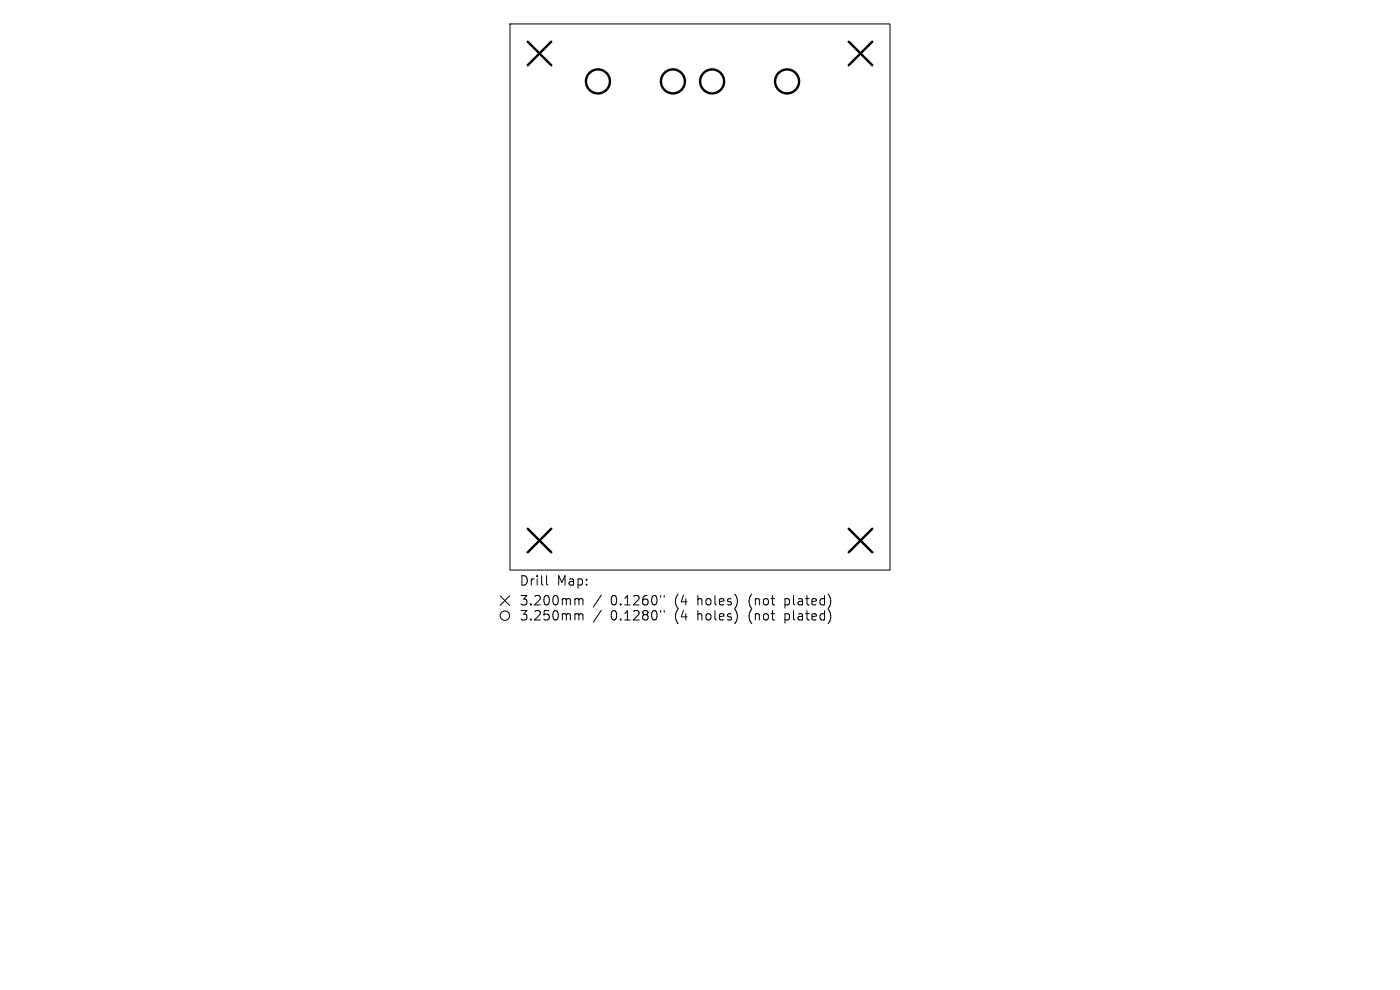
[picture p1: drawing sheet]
<svg xmlns="http://www.w3.org/2000/svg" width="297mm" height="210mm" viewBox="0 0 297 210" stroke-linecap="round" stroke-linejoin="round" font-family="sans-serif">
<defs><g id="words">
<g font-size="2.8">
<text x="110.1" y="124.5">Drill</text>
<text x="118" y="124.5">Map:</text>
<text x="110.1" y="128.7">3.200mm</text>
<text x="110.1" y="131.9">3.250mm</text>
<text x="129.4" y="128.7">0.1260&quot;</text>
<text x="129.4" y="131.9">0.1280&quot;</text>
<text x="143" y="128.7">(4</text>
<text x="143" y="131.9">(4</text>
<text x="147.8" y="128.7">holes)</text>
<text x="147.8" y="131.9">holes)</text>
<text x="158.8" y="128.7">(not</text>
<text x="158.8" y="131.9">(not</text>
<text x="166.5" y="128.7">plated)</text>
<text x="166.5" y="131.9">plated)</text>
</g>
</g></defs>
<g fill="none" stroke="#000" stroke-width=".21">
<path d="M108.2 5.1h80.6v115.8h-80.6zM106.1 126.4l2 2M108.1 126.4l-2 2M116 122.1v1.7l.2 .3M122.2 127l.5 .1 .1 .2M122.2 130.2h.3l.3 .3M122.8 127.3l.3-.3 .5 .1 .1 1.2M122.8 127.3v1M122.8 130.5v1M122.8 130.5l.3-.3 .5 .1 .1 1.2M127.6 126.2l-1.7 2.6M127.6 129.4l-1.7 2.6"/>
<path d="M140.1 126.3v.4M140.1 129.5v.4M140.9 126.3v.4M140.9 129.5v.4M156.1 126.4l.3 1-.3 1.3M156.1 129.6l.3 1-.3 1.3M175.8 126.1a2.35 2.35 0 0 1 0 2.9M175.8 129.3a2.35 2.35 0 0 1 0 2.9"/>
<circle cx="107.1" cy="130.6" r="1"/>
</g>
<path d="M111.9 8.8l5.1 5M117 8.8l-5.1 5M180 8.8l5.1 5M185.1 8.8l-5.1 5M111.9 112.2l5.1 5M117 112.2l-5.1 5M180 112.2l5.1 5M185.1 112.2l-5.1 5" fill="none" stroke="#000" stroke-width=".5"/>
<g fill="none" stroke="#000" stroke-width=".51">
<circle cx="126.8" cy="17.3" r="2.54"/>
<circle cx="142.8" cy="17.3" r="2.54"/>
<circle cx="151.1" cy="17.3" r="2.54"/>
<circle cx="167" cy="17.3" r="2.54"/>
</g>
<use href="#words"/>
</svg>
